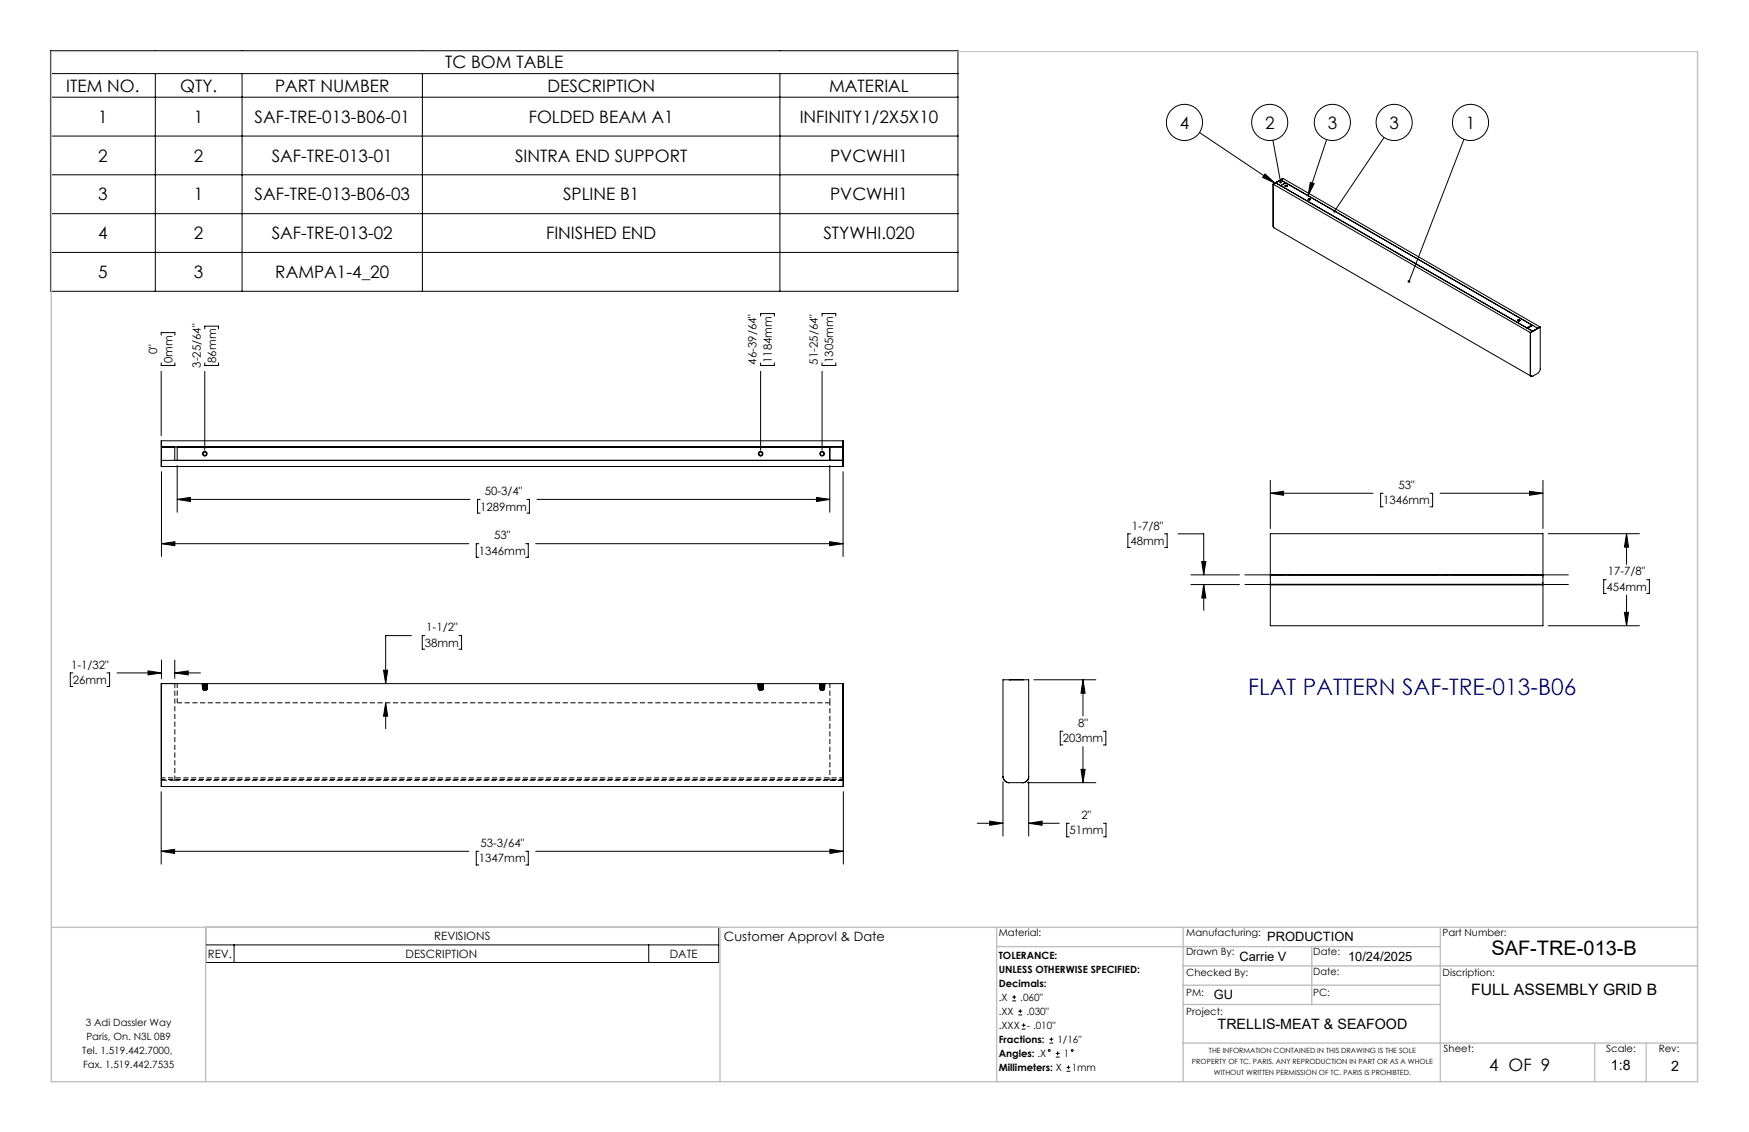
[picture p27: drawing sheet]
<svg xmlns="http://www.w3.org/2000/svg" width="432mm" height="279mm" viewBox="0 0 432 279" stroke-linecap="round" stroke-linejoin="round" font-family="sans-serif">
<defs><g id="words">
<text font-size="5.6" fill="#00f" x="308.1" y="171.5">FLAT PATTERN SAF-TRE-013-B06</text>
<text font-size="4.9" x="368.2" y="235.8">SAF-TRE-013-B</text>
<g font-size="4.2">
<text x="109.9" y="16.9">TC BOM TABLE</text>
<text x="16.4" y="22.6">ITEM NO.</text>
<text x="44.5" y="22.6">QTY.</text>
<text x="67.9" y="22.6">PART NUMBER</text>
<text x="135.2" y="22.6">DESCRIPTION</text>
<text x="204.7" y="22.6">MATERIAL</text>
<text x="24.2" y="30.3">1</text>
<text x="47.9" y="30.3">1</text>
<text x="62.8" y="30.3">SAF-TRE-013-B06-01</text>
<text x="130.5" y="30.3">FOLDED BEAM A1</text>
<text x="197.4" y="30.3">INFINITY1/2X5X10</text>
<text x="291.3" y="31.8">4</text>
<text x="312.3" y="31.8">2</text>
<text x="327.8" y="31.8">3</text>
<text x="343" y="31.8">3</text>
<text x="361.9" y="31.8">1</text>
<text x="24.2" y="39.9">2</text>
<text x="47.9" y="39.9">2</text>
<text x="67.1" y="39.9">SAF-TRE-013-01</text>
<text x="127.2" y="39.9">SINTRA END SUPPORT</text>
<text x="205" y="39.9">PVCWHI1</text>
<text x="24.2" y="49.5">3</text>
<text x="47.9" y="49.5">1</text>
<text x="62.8" y="49.5">SAF-TRE-013-B06-03</text>
<text x="139" y="49.5">SPLINE B1</text>
<text x="205" y="49.5">PVCWHI1</text>
<text x="24.2" y="59">4</text>
<text x="47.9" y="59">2</text>
<text x="67.1" y="59">SAF-TRE-013-02</text>
<text x="134.8" y="59">FINISHED END</text>
<text x="203.3" y="59">STYWHI.020</text>
<text x="24.2" y="68.6">5</text>
<text x="47.9" y="68.6">3</text>
<text x="68" y="68.6">RAMPA1-4_20</text>
<text x="367.6" y="264.2">4 OF 9</text>
</g>
<text font-size="3.9" x="363.2" y="245.6">FULL ASSEMBLY GRID B</text>
<g font-size="3.5">
<text x="300.6" y="253.9">TRELLIS-MEAT &amp; SEAFOOD</text>
<text x="397.7" y="264.2">1:8</text>
<text x="412.6" y="264.3">2</text>
</g>
<g font-size="3.2">
<text x="178.7" y="232.3">Customer Approvl &amp; Date</text>
<text x="312.9" y="232.3">PRODUCTION</text>
<text x="306" y="237.1">Carrie V</text>
<text x="332.8" y="237.1">10/24/2025</text>
<text x="299.7" y="246.6">GU</text>
</g>
<g font-size="2.8">
<text x="38.8" y="87.4" transform="rotate(-90 38.8 87.4)">0&quot;</text>
<text x="42.6" y="89.6" transform="rotate(-90 42.6 89.6)">0mm</text>
<text x="53.3" y="89.6" transform="rotate(-90 53.3 89.6)">86mm</text>
<text x="190.6" y="89.6" transform="rotate(-90 190.6 89.6)">1184mm</text>
<text x="205.7" y="89.6" transform="rotate(-90 205.7 89.6)">1305mm</text>
<text x="49.5" y="90.8" transform="rotate(-90 49.5 90.8)">3-25/64&quot;</text>
<text x="186.8" y="90" transform="rotate(-90 186.8 90)">46-39/64&quot;</text>
<text x="201.9" y="90" transform="rotate(-90 201.9 90)">51-25/64&quot;</text>
<text x="119.7" y="122.2">50-3/4&quot;</text>
<text x="341.5" y="124.5">1346mm</text>
<text x="345.3" y="120.7">53&quot;</text>
<text x="118.5" y="126">1289mm</text>
<text x="279.5" y="130.7">1-7/8&quot;</text>
<text x="118.2" y="136.9">1346mm</text>
<text x="122" y="133.1">53&quot;</text>
<text x="279.1" y="134.5">48mm</text>
<text x="396.9" y="142">17-7/8&quot;</text>
<text x="396.6" y="145.8">454mm</text>
<text x="105.2" y="155.8">1-1/2&quot;</text>
<text x="104.9" y="159.6">38mm</text>
<text x="17.6" y="165">1-1/32&quot;</text>
<text x="18" y="168.8">26mm</text>
<text x="266.2" y="179.4">8&quot;</text>
<text x="262.4" y="183.2">203mm</text>
<text x="267" y="202.1">2&quot;</text>
<text x="118.6" y="209.1">53-3/64&quot;</text>
<text x="264" y="205.9">51mm</text>
<text x="118.2" y="212.9">1347mm</text>
<text x="107.2" y="232.1">REVISIONS</text>
<text x="51.3" y="236.5">REV.</text>
<text x="100.1" y="236.5">DESCRIPTION</text>
<text x="165.4" y="236.5">DATE</text>
</g>
<g font-size="2.5">
<text x="246.6" y="231">Material:</text>
<text x="292.9" y="231">Manufacturing:</text>
<text x="356.2" y="231.1">Part Number:</text>
<text x="246.6" y="236.6">TOLERANCE:</text>
<text x="292.9" y="235.8">Drawn By:</text>
<text x="324.2" y="235.8">Date:</text>
<text x="246.6" y="240.1">UNLESS OTHERWISE SPECIFIED:</text>
<text x="246.6" y="243.6">Decimals:</text>
<text x="292.9" y="241">Checked By:</text>
<text x="292.9" y="245.7">PM:</text>
<text x="324.2" y="245.7">PC:</text>
<text x="324.2" y="240.7">Date:</text>
<text x="356.2" y="241">Discription:</text>
<text x="246.6" y="247">.X</text>
<text x="246.6" y="250.5">.XX</text>
<text x="251.9" y="247">.060&quot;</text>
<text x="253.4" y="250.5">.030&quot;</text>
<text x="292.9" y="250.6">Project:</text>
<text x="21.2" y="253.2">3 Adi Dassler Way</text>
<text x="21.3" y="256.7">Paris, On. N3L 0B9</text>
<text x="246.6" y="257.4">Fractions:</text>
<text x="246.6" y="254">.XXX</text>
<text x="253.5" y="254">- .010&quot;</text>
<text x="261.1" y="257.4">1/16&quot;</text>
<text x="20.3" y="260.1">Tel. 1.519.442.7000,</text>
<text x="20.5" y="263.6">Fax. 1.519.442.7535</text>
<text x="246.6" y="260.9">Angles: .X</text>
<text x="262.6" y="260.9">1</text>
<text x="356.4" y="259.7">Sheet:</text>
<text x="396.6" y="259.7">Scale:</text>
<text x="409.5" y="259.7">Rev:</text>
<text x="246.6" y="264.4">Millimeters: X</text>
<text x="264.6" y="264.4">1mm</text>
</g>
<g font-size="1.8">
<text x="294.3" y="262.7">PROPERTY OF TC. PARIS. ANY REPRODUCTION IN PART OR AS A WHOLE</text>
<text x="298.5" y="259.9">THE INFORMATION CONTAINED IN THIS DRAWING IS THE SOLE</text>
<text x="299.7" y="265.4">WITHOUT WRITTEN PERMISSION OF TC. PARIS IS PROHIBTED.</text>
</g>
</g></defs>
<g fill="none" stroke="#000" stroke-width=".25">
<path d="M12.5 12.5h224v59.4h-224zM12.5 18.2h224M38.3 18.2v53.7M59.8 18.2v53.7M104.3 18.2v53.7M192.5 18.2v53.7M12.5 24h224M12.5 33.6h224M296.1 32.7l18.6 12.5M314.3 34.6l1.9 10.3M327.5 34.5l-4.6 13.8M341.7 33.9l-12.2 18.2"/>
<path d="M361.4 34.4l-13.5 35.1M12.5 43.1h224M12.5 52.7h224M312.3 42.9l2.4 2.3-3-1.4zM314.3 55.8l.1 .3M314.3 45.4l.1 10.6 .1 .2 63.5 36.7M314.3 45.4l.1 .1M314.4 45.5l63.4 36.6M314.9 45.1l1.3 .7 1.2-.7 60.8 35.1M314.9 45.1l63.5 36.7-.6 .3M314.9 45.1l1.3-.7 1.2 .7M314.9 45.1l-.5 .4"/>
<path d="M316.2 44.4h.1M316.2 45.8v.1M316.2 44.4l62.2 35.9M316.7 44.1h.1M316.7 44.1l-2.4 1.3M316.8 44.1l-2.4 1.4M316.8 44.1l63.4 36.6M316.8 44.1l-.6 .3M317.3 45.8a.27 .27 0 0 1 .4-.1 .27 .27 0 0 1 0 .4 .27 .27 0 0 1-.4-.1zM323 49.1l.4-.1a.24 .24 0 0 1-.1 .4 .24 .24 0 0 1-.3-.3zM323 49.1h.4l.1 .1-.4 .1zM323.5 45l.9 .3-1.5 3z"/>
<path d="M12.5 62.3h224M187.8 78v-.6h3.4v.6M203 78v-.6h3.3v.6M374.7 79l.4-.1a.25 .25 0 0 1-.1 .4 .25 .25 0 0 1-.3-.3zM374.8 79h.3l.1 .1-.3 .1zM39.8 82.7v-.6h3.4v.6M39.8 89.6v.6h3.4v-.6M39.8 91.7v15.8M50.6 89.6v.6h3.3v-.6M50.6 81.2v-.7h3.3v.7M50.6 91.7v19.4M187.8 89.6v.6h3.4v-.6"/>
<path d="M187.8 91.7v19.4M203 89.6v.6h3.3v-.6M203 91.7v19.4M376.9 80.9h.1M377.2 81l1.2 .7M377.2 81v.1M377.8 82.1v10.5l.3 .3M377.8 82.1h.1M378 92.9h.1M378.2 80.2l-1.3 .7M378.2 80.2v.2M378.4 81.7h.1"/>
<path d="M378.4 80.3l-1.2 .7M378.4 80.3l1.3 .7M379.7 81h.1M379.7 81l-1.3 .7M380.2 80.7h.1M380.2 80.7l-2.4 1.4M380.2 80.7l-.5 .3M380.3 80.7v10.4l-.2 .5-.4 .5-1.2 .7a.36 .36 0 0 1-.5 .1 .36 .36 0 0 1-.1-.4l.1 .4M380.3 80.7l-2.4 1.4M39.8 108.8h168.4v6.3h-168.4zM39.9 108.8v6.3M39.9 116.4v21"/>
<path d="M39.9 110.3h3.2v3.3M39.9 113.6h168.2M39.9 110.3h168.2M43.7 114.9v11.5M204.9 110.3h-161.2v3.3M204.9 110.3v3.3M204.9 114.9v11.5M204.9 113.6h3.2M208.1 108.8v6.3M208.1 116.4v21M313.6 118.6v11.9M380.9 118.6v11.9"/>
<path d="M39.9 134.2l3.3-.5v1zM39.9 134.2h75.8M43.7 123.3l3.3-.5v1zM43.7 123.3h72.3M118.2 134.2h-.6v3.3h.6M118.5 123.3h-.6v3.3h.6M129.8 134.2h.6v3.3h-.6M130.1 123.3h.6v3.3h-.6M132.3 134.2h75.8M132.6 123.3h72.3M201.6 122.8l3.3 .5-3.3 .5zM204.8 133.7l3.3 .5-3.3 .5z"/>
<path d="M279.1 131.8h-.7v3.3h.7M287.5 131.8h.6v3.3h-.6M290.8 131.8h6.4v10.1M296.7 138.6h1l-.5 3.3zM313.6 121.7l3.3-.5v1zM313.6 131.7h67.3v22.7h-67.3zM313.6 121.7h25.4M341.5 121.7h-.6v3.4h.6M353 121.7h.7v3.4h-.7M355.5 121.7h25.4M377.6 121.2l3.3 .5-3.3 .5zM382.2 131.7h22.5"/>
<path d="M401.6 131.7l.5 3.3h-1.1zM401.6 131.7v7.6M101.6 156.9h-6.4v11.8M104.9 156.9h-.7v3.3h.7M113.3 156.9h.6v3.3h-.6M294 141.9h12M294 144.3h12M297.2 144.3l.5 3.3h-1zM297.2 144.3v6.3M313.6 144.4h67.3M313.6 141.8h67.3M313.6 144.2h67.3"/>
<path d="M313.6 142h67.3M382.2 154.4h22.5M396.6 143.1h-.7v3.4h.7M401 151.1h1.1l-.5 3.3zM401.6 146.9v7.5M406.5 143.1h.7v3.4h-.7M18 166.1h-.6v3.3h.6M26.4 166.1h.7v3.3h-.7M28.9 166.1h11M36.5 165.6l3.4 .5-3.4 .5zM39.8 168.7h168.4v25.4h-168.4zM39.9 162.9v4.6"/>
<path d="M43.1 168.7h-3.2v25.4M43.1 166.1l3.4-.5v1zM43.1 162.9v4.5M43.1 166.1h6.4M94.7 165.4h1l-.5 3.3zM95.2 173.5l.5 3.3h-1zM95.2 173.5v6.3M208.1 168.7v25.4M247.6 167.8h6.4v23.8a1.55 1.55 0 0 1-1.6 1.6h-3.2a1.55 1.55 0 0 1-1.6-1.6zM249.2 167.8h.1M252.4 167.8h.1M255.2 167.8h15.3"/>
<path d="M267.4 167.8l.5 3.3h-1zM267.4 167.8v8.9M39.8 195.4v17.9M208.2 195.4v17.9M247.6 191.7a1.56 1.56 0 0 0 1.6 1.5M247.6 192.9v13.5M253.6 193.2h16.9M254 191.7a1.49 1.49 0 0 1-1.6 1.5M254 192.9v13.5M262.4 180.5h-.6v3.4h.6M266.9 189.9h1l-.5 3.3zM267.4 184.3v8.9"/>
<path d="M272.4 180.5h.6v3.4h-.6M39.8 210.1l3.3-.5v1zM39.8 210.1h75.9M118.2 210.1h-.6v3.4h.6M129.8 210.1h.6v3.4h-.6M132.3 210.1h75.9M204.9 209.6l3.3 .5-3.3 .5zM241.3 203.2h6.3M244.3 202.7l3.3 .5-3.3 .5zM254 203.2l3.3-.5v1zM254 203.2h7.5M264 203.2h-.7v3.4h.7"/>
<path d="M272.4 203.2h.6v3.4h-.6M50.8 228.9h126.6v8.7h-126.6zM50.8 233.2h126.6M57.8 233.2v4.4M160.2 233.2v4.4M249.9 247.1h1M249.9 246.1h1M250.4 245.6v1M251.4 250.5h1M251.4 249.6h1M251.9 249.1v.9M252.2 254h1"/>
<path d="M252.2 253h1M252.7 252.6v.9M259.1 257.5h.9M259.1 256.5h.9M259.6 256v1M260.7 260h.9M261.1 259.5v1M260.7 260.9h.9M263.3 264.4h.9M263.3 263.5h.9M263.8 263v.9"/>
<circle cx="292.4" cy="30.2" r="4.5"/>
<circle cx="313.5" cy="30.2" r="4.5"/>
<circle cx="328.9" cy="30.2" r="4.5"/>
<circle cx="344.2" cy="30.2" r="4.5"/>
<circle cx="363" cy="30.2" r="4.5"/>
<circle cx="317.5" cy="45.9" r=".2"/>
<circle cx="50.6" cy="112" r=".43"/>
<circle cx="50.6" cy="112" r=".57"/>
<circle cx="187.8" cy="112" r=".43"/>
<circle cx="187.8" cy="112" r=".57"/>
<circle cx="203" cy="112" r=".43"/>
<circle cx="203" cy="112" r=".57"/>
<circle cx="259.1" cy="259.3" r=".23"/>
<circle cx="264.7" cy="259.3" r=".23"/>
</g>
<g fill="none" stroke="#000" stroke-width=".25" stroke-dasharray="1.3 .6" stroke-linecap="butt">
<path d="M49.8 168.9l.2 .1M49.8 168.9l.7 .1M49.8 168.9l.2-.1M49.9 168.9l.2 .1M49.9 169.2h.2M49.9 169.2h.6M49.9 169.2l.2-.1M49.9 169.4l.2 .1M49.9 169.4l.6 .1M49.9 169.4h.2M49.9 169.5h.2M49.9 169.7l.2 .1"/>
<path d="M49.9 169.7l.2-.1M49.9 170h.2M49.9 170l.2-.1M50 169.7l.5 .1M50 170h.5M50 168.8l-.2 .1M50 168.8h.5M50 168.8v.2M50 168.9v-.1M50 169h.5M50 169v-.1M50 169l-.2-.1"/>
<path d="M50.1 169.1l-.2 .1M50.1 169.1l.4-.1M50.1 169.1v.1M50.1 169.2v-.1M50.1 169.2l.4 .1M50.1 169.2h-.2M50.1 169.4h-.2M50.1 169.4l.4-.1M50.1 169.4v.1M50.1 169.5l.4 .1M50.1 169.5v-.1M50.1 169.5l-.2-.1"/>
<path d="M50.1 169.6l-.2 .1M50.1 169.6h.4M50.1 169.6v.2M50.1 169.7v-.1M50.1 169.8h.4M50.1 169.8v-.1M50.1 169.8l-.2-.1M50.1 169.9l-.2 .1M50.1 169.9l.4-.1M50.1 169.9v.1M50.1 170v-.1M50.1 170h-.2"/>
<path d="M50.1 170.3h.5M50.2 170l.3 .1M50.2 169.1v.1M50.2 168.7v.4M50.2 170.1v.1M50.2 169.3v.1M50.2 169.6v.1M50.2 170.2h.1M50.2 170l.1 .1M50.2 169.8l.1 .1M50.2 169.7h.1M50.2 169.5l.1 .1"/>
<path d="M50.2 169.2l.1 .1M50.2 169.4h.1M50.2 170.3h.3M50.2 169.1h.1M50.2 168.7h.1M50.2 169.1v-.4M50.3 169.7v.1M50.3 170.2l.2 .1M50.3 170.2h.1M50.3 170.2h.3M50.3 169.8h-.1M50.3 170.1h-.1"/>
<path d="M50.3 169.3h-.1M50.3 170.2l-.1 .1M50.3 169.6h-.1M50.3 169.9l-.1 .1M50.3 169.1h.2M50.3 168.7h.2M50.3 169.1v-.4M50.5 168.8v.1M50.5 168.9h-.7M50.5 168.9l-.5 .1M50.5 168.9v.1M50.5 169v.1"/>
<path d="M50.5 169.1l-.6 .1M50.5 169.1v.1M50.5 169.2h-.4M50.5 169.2v.1M50.5 169.3v.1M50.5 169.4h-.6M50.5 169.4v.2M50.5 169.4v.1M50.5 169.4l-.4 .1M50.5 169.5v.1M50.5 169.6v.1M50.5 169.6l-.6 .1"/>
<path d="M50.5 169.7l-.4 .1M50.5 169.7v.1M50.5 169.8v.1M50.5 169.8v.2M50.5 169.9l-.6 .1M50.5 169.9v.1M50.5 170v.1M50.5 170h-.4M50.5 169.1h.1M50.5 168.7h.1M50.5 168.7v.4M50.5 170.3h-.3"/>
<path d="M50.6 170.3h.5M50.6 169.1v-.4M50.6 169.1h.1M50.6 168.7h.1M50.6 170.2h-.2M50.6 169.2h.2M50.6 169.1l-.4 .1M50.6 169.2l.4-.1M50.7 169.1h.2M50.7 168.7h.2M50.7 169.1v-.4M50.7 170.1l.4 .1"/>
<path d="M50.7 170.1v-.1M50.7 170l.6 .1M50.7 170v-.1M50.7 170v-.2M50.7 169.9v-.1M50.7 169.8l.4 .1M50.7 169.8v-.1M50.7 169.8h.4M50.7 169.8h.6M50.7 169.7v-.1M50.7 169.6h.4M50.7 169.6v-.2"/>
<path d="M50.7 169.6v-.1M50.7 169.6l.4-.1M50.7 169.5l.6 .1M50.7 169.5v-.1M50.7 169.4v-.1M50.7 169.3l.4 .1M50.7 169.3v-.1M50.7 169.3l.4-.1M50.7 169.3h.6M50.7 169.2v-.1M50.7 169.2v-.2M50.7 169.1v-.1"/>
<path d="M50.7 169l.4 .1M50.7 169v-.1M50.7 169h.4M50.7 169h.6M50.7 168.9v-.1M50.7 168.8l.4-.1M50.9 169.1h.1M50.9 168.7v.4M50.9 168.7h.1M50.9 169.8h.1M50.9 170.1h.1M50.9 169.3h.1"/>
<path d="M50.9 169.7l.1-.1M50.9 170l.1-.1M50.9 169.5h.1M50.9 169.2l.1-.1M50.9 169.4v-.1M50.9 170.2v-.1M50.9 170.2l.1-.1M50.9 170.1l.2-.1M50.9 170.1v.1M50.9 170.3l.1-.1M51 169.9l-.6 .1M51 169.1v-.4"/>
<path d="M51 169.2h-.1M51 169.6l-.1-.1M51 170h-.1M51 169.7h-.1M51 169.4h-.1M51 169.9l-.1-.1M51 170.2l-.1-.1M51 169.1h-.4M51 170.1v-.1M51 169.8v-.1M51 169.3v-.1M51 170.3h-.1"/>
<path d="M51 170.1h-.1M51 170.2h-.1M51 170.2l.2-.1M51.1 169.9l-.4 .1M51.1 170.2v-.1M51.1 170.2l.2-.1M51.1 169.9l.2-.1M51.1 170v.2M51.1 170l.2 .1M51.1 170h-.4M51.1 169.6h.2M51.1 169.8h.2"/>
<path d="M51.1 169.8v.1M51.1 169.8l-.4-.1M51.1 169.6l-.4 .1M51.1 169.4l.2-.1M51.1 169.5l.2 .1M51.1 169.5v.1M51.1 169.5l-.4-.1M51.1 169.4h-.4M51.1 169.4v-.1M51.1 169.3v-.1M51.1 169.2l.2 .1M51.1 169.2v.2"/>
<path d="M51.1 169.1h.2M51.1 169.2h-.4M51.1 169.1l-.4 .1M51.1 169l.2 .1M51.1 169v.1M51.1 169l-.4-.1M51.1 168.8h.2M51.1 168.8l-.4 .1M51.1 168.7l.2 .1M51.1 168.7v.1M51.2 170.1h-.2M51.3 170.1l-.2-.1"/>
<path d="M51.3 170.1l-.2 .1M51.3 169.8l-.6 .1M51.3 169.8h-.2M51.3 169.8l-.2 .1M51.3 169.6h-.6M51.3 169.6h-.2M51.3 169.6l-.2-.1M51.3 169.3l-.6 .1M51.3 169.3l-.2 .1M51.3 169.3l-.2-.1M51.3 169.1h-.6M51.3 169.1h-.2"/>
<path d="M51.3 169h-.2M51.3 168.8h-.6M51.3 168.8h-.2M187.1 168.9l.2 .1M187.1 168.9l.6 .1M187.1 168.9l.2-.1M187.1 169.2h.2M187.1 169.2h.6M187.1 169.2l.2-.1M187.1 169.4l.2 .1M187.1 169.4l.6 .1M187.1 169.4h.2"/>
<path d="M187.1 169.5h.2M187.1 169.7l.2 .1M187.1 169.7l.2-.1M187.1 170h.2M187.1 170l.2-.1M187.1 170h.1M187.2 169.7l.5 .1M187.2 170h.5M187.3 168.8l-.2 .1M187.3 168.8h.4M187.3 168.8v.2M187.3 168.9v-.1"/>
<path d="M187.3 169h.4M187.3 169v-.1M187.3 169l-.2-.1M187.3 169.1l-.2 .1M187.3 169.1l.4-.1M187.3 169.1v.1M187.3 169.2v-.1M187.3 169.2l.4 .1M187.3 169.2h-.2M187.3 169.4h-.2M187.3 169.4l.4-.1M187.3 169.4v.1"/>
<path d="M187.3 169.5l.4 .1M187.3 169.5v-.1M187.3 169.5l-.2-.1M187.3 169.6l-.2 .1M187.3 169.6h.4M187.3 169.6v.2M187.3 169.7v-.1M187.3 169.8h.4M187.3 169.8v-.1M187.3 169.8l-.2-.1M187.3 169.9l-.2 .1M187.3 169.9l.4-.1"/>
<path d="M187.3 169.9v.1M187.3 170v-.1M187.3 170h-.2M187.3 170.3h.5M187.4 170l.3 .1M187.4 169.1l.1 .1M187.4 168.7v.4M187.4 170.1v.1M187.4 169.3v.1M187.4 169.6v.1M187.4 170.2h.1M187.4 170l.1 .1"/>
<path d="M187.4 169.8l.1 .1M187.4 169.7h.1M187.4 169.5l.1 .1M187.4 169.4h.1M187.4 169.2l.1 .1M187.4 170.3h.3M187.4 168.7h.1M187.4 169.1h.1M187.4 169.1v-.4M187.5 169.2h-.1M187.5 169.7v.1M187.5 170.2l.2 .1"/>
<path d="M187.5 170.2h.1M187.5 170.2h.3M187.5 169.8h-.1M187.5 170.1h-.1M187.5 169.3h-.1M187.5 170.2l-.1 .1M187.5 169.6h-.1M187.5 169.9l-.1 .1M187.5 169.1h.2M187.5 168.7h.2M187.5 169.1v-.4M187.7 168.8v.1"/>
<path d="M187.7 168.9h-.6M187.7 168.9l-.4 .1M187.7 168.9v.1M187.7 169v.1M187.7 169.1l-.6 .1M187.7 169.1v.1M187.7 169.2h-.4M187.7 169.2v.1M187.7 169.3v.1M187.7 169.4h-.6M187.7 169.4v.2M187.7 169.4v.1"/>
<path d="M187.7 169.4l-.4 .1M187.7 169.5v.1M187.7 169.6v.1M187.7 169.6l-.6 .1M187.7 169.7l-.4 .1M187.7 169.7v.1M187.7 169.8v.1M187.7 169.8v.2M187.7 169.9l-.6 .1M187.7 169.9v.1M187.7 170v.1M187.7 170h-.4"/>
<path d="M187.7 169.1h.1M187.7 168.7h.1M187.7 168.7v.4M187.7 170.3h-.3M187.8 170.3h.5M187.8 169.1h.1M187.8 168.7h.1M187.8 169.1v-.4M187.8 170.2h-.2M187.8 169.2h.2M187.8 169.1l-.4 .1M187.9 169.2l.3-.1"/>
<path d="M187.9 169.2h.1M187.9 169.2h-.1M187.9 169.1h.2M187.9 168.7h.2M187.9 169.1v-.4M187.9 170.1l.4 .1M187.9 170.1v-.1M187.9 170l.6 .1M187.9 170v-.1M187.9 170v-.2M187.9 169.9v-.1M187.9 169.8l.4 .1"/>
<path d="M187.9 169.8v-.1M187.9 169.8h.4M187.9 169.8h.6M187.9 169.7v-.1M187.9 169.6h.4M187.9 169.6v-.2M187.9 169.6v-.1M187.9 169.6l.4-.1M187.9 169.5l.6 .1M187.9 169.5v-.1M187.9 169.4v-.1M187.9 169.3l.4 .1"/>
<path d="M187.9 169.3v-.1M187.9 169.3l.4-.1M187.9 169.3h.6M187.9 169.2v-.1M187.9 169.2v-.2M187.9 169.1v-.1M187.9 169l.4 .1M187.9 169v-.1M187.9 169h.4M187.9 169h.6M187.9 168.9v-.1M187.9 168.8l.5-.1"/>
<path d="M188.1 169.1h.1M188.1 168.7v.4M188.1 168.7h.1M188.1 169.8h.1M188.1 170.1h.1M188.1 169.3h.1M188.1 169.5h.1M188.1 169.7l.1-.1M188.1 170l.1-.1M188.1 169.2l.1-.1M188.1 169.4v-.1M188.1 170.2v-.1"/>
<path d="M188.1 170.2l.1-.1M188.1 170.1l.2-.1M188.1 170.1v.1M188.1 169.2h-.1M188.1 170.3l.1-.1M188.2 169.9l-.6 .1M188.2 169.1v-.4M188.2 169.2h-.1M188.2 169.6l-.1-.1M188.2 170h-.1M188.2 169.7h-.1M188.2 169.4h-.1"/>
<path d="M188.2 169.9l-.1-.1M188.2 170.2l-.1-.1M188.2 169.1h-.4M188.2 170.1v-.1M188.2 169.3v-.1M188.2 169.8v-.1M188.2 170.3h-.1M188.2 170.1h-.1M188.3 170.2h-.2M188.3 170.2l.2-.1M188.3 169.9l-.4 .1M188.3 170.2v-.1"/>
<path d="M188.3 169.9l.2-.1M188.3 170v.2M188.3 170l.2 .1M188.3 170h-.4M188.3 169.6h.2M188.3 169.8h.2M188.3 169.8v.1M188.3 169.8l-.4-.1M188.3 169.6l-.4 .1M188.3 169.4l.2-.1M188.3 169.5l.2 .1M188.3 169.5v.1"/>
<path d="M188.3 169.5l-.4-.1M188.3 169.4h-.4M188.3 169.4v-.1M188.3 169.3v-.1M188.3 169.2l.2 .1M188.3 169.2v.2M188.3 169.1h.2M188.3 169.2h-.4M188.3 169.1l-.4 .1M188.3 169l.2 .1M188.3 169v.1M188.3 169l-.4-.1"/>
<path d="M188.3 168.8h.3M188.4 168.8l-.5 .1M188.4 168.7l.2 .1M188.4 168.7v.1M188.5 170.1h-.3M188.5 170.1l-.2-.1M188.5 170.1l-.2 .1M188.5 169.8l-.6 .1M188.5 169.8h-.2M188.5 169.8l-.2 .1M188.5 169.6h-.6M188.5 169.6h-.2"/>
<path d="M188.5 169.6l-.2-.1M188.5 169.3l-.6 .1M188.5 169.3l-.2 .1M188.5 169.3l-.2-.1M188.5 169.1h-.6M188.5 169.1h-.2M188.5 169h-.2M188.6 168.8h-.7M188.6 168.8h-.2M202.2 168.9l.2 .1M202.2 168.9l.7 .1M202.2 168.9l.2-.1"/>
<path d="M202.3 168.9l.2 .1M202.3 169.2h.2M202.3 169.2h.6M202.3 169.2l.2-.1M202.3 169.4l.2 .1M202.3 169.4l.6 .1M202.3 169.4h.2M202.3 169.5h.2M202.3 169.7l.2 .1M202.3 169.7l.2-.1M202.3 170h.2M202.3 170l.2-.1"/>
<path d="M202.4 169.7l.5 .1M202.4 170h.5M202.4 168.8l-.2 .1M202.4 168.8h.5M202.4 168.8v.2M202.4 168.9v-.1M202.4 169h.5M202.4 169v-.1M202.4 169l-.2-.1M202.5 169.1l-.2 .1M202.5 169.1l.4-.1M202.5 169.1v.1"/>
<path d="M202.5 169.2v-.1M202.5 169.2l.4 .1M202.5 169.2h-.2M202.5 169.4h-.2M202.5 169.4l.4-.1M202.5 169.4v.1M202.5 169.5l.4 .1M202.5 169.5v-.1M202.5 169.5l-.2-.1M202.5 169.6l-.2 .1M202.5 169.6h.4M202.5 169.6v.2"/>
<path d="M202.5 169.7v-.1M202.5 169.8h.4M202.5 169.8v-.1M202.5 169.8l-.2-.1M202.5 169.9l-.2 .1M202.5 169.9l.4-.1M202.5 169.9v.1M202.5 170v-.1M202.5 170h-.2M202.5 170.3h.5M202.6 170l.3 .1M202.6 169.1v.1"/>
<path d="M202.6 168.7v.4M202.6 170.1v.1M202.6 169.3v.1M202.6 169.6v.1M202.6 170.2h.1M202.6 169.8l.1 .1M202.6 170l.1 .1M202.6 169.7h.1M202.6 169.5l.1 .1M202.6 169.4h.1M202.6 169.2l.1 .1M202.6 170.3h.3"/>
<path d="M202.6 169.1h.1M202.6 168.7h.1M202.6 169.1v-.4M202.7 169.7v.1M202.7 170.2l.2 .1M202.7 170.2h.1M202.7 170.2h.3M202.7 169.8h-.1M202.7 170.1h-.1M202.7 169.3h-.1M202.7 170.2l-.1 .1M202.7 169.6h-.1"/>
<path d="M202.7 169.9l-.1 .1M202.7 169.1h.2M202.7 168.7h.2M202.7 169.1v-.4M202.9 168.8v.1M202.9 168.9h-.7M202.9 168.9l-.5 .1M202.9 168.9v.1M202.9 169v.1M202.9 169.1l-.6 .1M202.9 169.1v.1M202.9 169.2h-.4"/>
<path d="M202.9 169.2v.1M202.9 169.3v.1M202.9 169.4h-.6M202.9 169.4v.2M202.9 169.4v.1M202.9 169.4l-.4 .1M202.9 169.5v.1M202.9 169.6v.1M202.9 169.6l-.6 .1M202.9 169.7l-.4 .1M202.9 169.7v.1M202.9 169.8v.1"/>
<path d="M202.9 169.8v.2M202.9 169.9l-.6 .1M202.9 169.9v.1M202.9 170v.1M202.9 170h-.4M202.9 169.1h.1M202.9 168.7h.1M202.9 168.7v.4M202.9 170.3h-.3M203 170.3h.5M203 168.7h.1M203 169.1v-.4"/>
<path d="M203 169.1h.1M203 170.2h-.2M203 169.2h.2M203 169.1l-.4 .1M203 169.2l.4-.1M203.1 169.1h.2M203.1 169.1v-.4M203.1 168.7h.2M203.1 170.1l.4 .1M203.1 170.1v-.1M203.1 170l.6 .1M203.1 170v-.1"/>
<path d="M203.1 170v-.2M203.1 169.9v-.1M203.1 169.8l.4 .1M203.1 169.8v-.1M203.1 169.8h.4M203.1 169.8h.6M203.1 169.7v-.1M203.1 169.6h.4M203.1 169.6v-.2M203.1 169.6v-.1M203.1 169.6l.4-.1M203.1 169.5l.6 .1"/>
<path d="M203.1 169.5v-.1M203.1 169.4v-.1M203.1 169.3l.4 .1M203.1 169.3v-.1M203.1 169.3l.4-.1M203.1 169.3h.6M203.1 169.2v-.1M203.1 169.2v-.2M203.1 169.1v-.1M203.1 169l.4 .1M203.1 169v-.1M203.1 169h.4"/>
<path d="M203.1 169h.6M203.1 168.9v-.1M203.1 168.8l.4-.1M203.3 168.7v.4M203.3 168.7h.1M203.3 169.1h.1M203.3 169.7l.1-.1M203.3 169.8h.1M203.3 170l.1-.1M203.3 170.1h.1M203.3 169.3h.1M203.3 169.5h.1"/>
<path d="M203.3 169.2l.1-.1M203.3 169.4v-.1M203.3 170.2v-.1M203.3 170.2l.1-.1M203.3 170.1l.2-.1M203.3 170.1v.1M203.3 169.2h-.1M203.3 170.3l.1-.1M203.4 169.9l-.6 .1M203.4 169.1v-.4M203.4 169.2h-.1M203.4 169.6l-.1-.1"/>
<path d="M203.4 170h-.1M203.4 169.7h-.1M203.4 169.4h-.1M203.4 169.9l-.1-.1M203.4 170.2l-.1-.1M203.4 169.1h-.4M203.4 170.1v-.1M203.4 169.8v-.1M203.4 169.3v-.1M203.4 170.3h-.1M203.4 170.1h-.1M203.4 170.2h-.1"/>
<path d="M203.4 170.2l.2-.1M203.5 169.9l-.4 .1M203.5 170.2v-.1M203.5 170.2l.2-.1M203.5 169.9l.2-.1M203.5 170v.2M203.5 170l.2 .1M203.5 170h-.4M203.5 169.6h.2M203.5 169.8h.2M203.5 169.8v.1M203.5 169.8l-.4-.1"/>
<path d="M203.5 169.6l-.4 .1M203.5 169.4l.2-.1M203.5 169.5l.2 .1M203.5 169.5v.1M203.5 169.5l-.4-.1M203.5 169.4h-.4M203.5 169.4v-.1M203.5 169.3v-.1M203.5 169.2l.2 .1M203.5 169.2v.2M203.5 169.1h.2M203.5 169.2h-.4"/>
<path d="M203.5 169.1l-.4 .1M203.5 169l.2 .1M203.5 169v.1M203.5 169l-.4-.1M203.5 168.8h.2M203.5 168.8l-.4 .1M203.5 168.7l.2 .1M203.5 168.7v.1M203.6 170.1h-.2M203.7 170.1l-.2-.1M203.7 170.1l-.2 .1M203.7 169.8l-.6 .1"/>
<path d="M203.7 169.8h-.2M203.7 169.8l-.2 .1M203.7 169.6h-.6M203.7 169.6h-.2M203.7 169.6l-.2-.1M203.7 169.3l-.6 .1M203.7 169.3l-.2 .1M203.7 169.3l-.2-.1M203.7 169.1h-.6M203.7 169.1h-.2M203.7 169h-.2M203.7 168.8h-.6"/>
<path d="M203.7 168.8h-.2"/>
</g>
<path d="M50.2 170.3h.7l-.3-.1M50.6 169.1l-.4 .1h.6M187.4 170.3h.7l-.3-.1M187.8 169.1l-.3 .1h.6M202.6 170.3h.7l-.3-.1M203 169.1l-.4 .1h.7" fill="none" stroke="#000" stroke-width=".25" stroke-dasharray="1.3 .6" stroke-dashoffset=".5" stroke-linecap="butt"/>
<g fill="none" stroke="#000" stroke-width=".25" stroke-dasharray="1.3 .6" stroke-dashoffset=".8" stroke-linecap="butt">
<path d="M50 168.7l.1 1.6M50.2 170l.8 .1-.8 .1M50.2 169.2l.8 .1-.8 .1M51.1 170.3l.1-1.6M187.2 168.7l.1 1.6M187.4 169.4h.8l-.8 .1M187.4 170l.8 .1-.8 .1M187.4 169.2l.8 .1-.8 .1M188.3 170.3l.1-1.6M202.4 168.7l.1 1.6M202.6 170l.8 .1-.8 .1M202.6 169.2l.8 .1-.8 .1"/>
<path d="M203.5 170.3l.1-1.6"/>
</g>
<g fill="none" stroke="#000" stroke-width=".25" stroke-dasharray="1.3 .6" stroke-dashoffset=".4" stroke-linecap="butt">
<path d="M50.2 170.1l.8 .1M50.2 169.8l.8 .1M50.2 169.5l.8 .1M50.2 169.3l.8 .1M50.2 169.2h.8M50.2 170.2h.8M50.2 169.4h.8M50.2 169.7l.8 .1M50.2 170h.7M50.2 169.7h.7M51 169.8h-.8M51 169.5h-.8"/>
<path d="M51 169.6l-.8 .1M51 170.2l-.8 .1M51 170l-.8 .1M51 169.9l-.8 .1M51 169.7l-.8 .1M51 169.6h-.8M51 169.4l-.8 .1M51 169.2l-.8 .1M51 169.1l-.8 .1M187.4 170.1l.8 .1M187.4 170h.8M187.4 169.8l.8 .1"/>
<path d="M187.4 169.6l.8 .1M187.4 169.5l.8 .1M187.4 169.3l.8 .1M187.4 169.2h.8M187.4 170.2h.8M187.4 169.7l.8 .1M188.2 169.8h-.8M188.2 169.6l-.8 .1M188.2 170.2l-.8 .1M188.2 170l-.8 .1M188.2 169.9l-.8 .1M188.2 169.7l-.8 .1"/>
<path d="M188.2 169.6h-.8M188.2 169.4l-.8 .1M188.2 169.2l-.8 .1M188.2 169.1l-.8 .1M202.6 170.1l.8 .1M202.6 170h.7M202.6 169.8l.8 .1M202.6 169.6l.7 .1M202.6 169.5l.7 .1M202.6 169.3l.8 .1M202.6 169.2h.7M202.6 170.2h.8"/>
<path d="M202.6 169.5l.8 .1M202.6 169.4h.8M202.6 169.7l.8 .1M203.4 169.5h-.8M203.4 169.8h-.8M203.4 169.6l-.8 .1M203.4 170.2l-.8 .1M203.4 170l-.8 .1M203.4 169.9l-.8 .1M203.4 169.7l-.8 .1M203.4 169.6h-.8M203.4 169.4l-.8 .1"/>
<path d="M203.4 169.2l-.8 .1M203.4 169.1l-.8 .1"/>
</g>
<g fill="none" stroke="#000" stroke-width=".25" stroke-dasharray="1.3 .6" stroke-dashoffset=".6" stroke-linecap="butt">
<path d="M50.6 170l-.3 .1h.6l-.3 .1M50.6 169.9h-.3l.6 .1h-.3M50.6 169.7h-.3l.6 .1-.3 .1M50.6 169.5l-.3 .1 .6 .1h-.3M50.6 169.4h-.3l.6 .1h-.3M50.6 169.2l-.3 .1h.6l-.3 .1M50.6 169.4h.3l-.6-.1 .3-.1M50.6 169.6l.3-.1-.6-.1h.3M50.6 169.7h.3l-.6-.1h.3M50.6 169.9l.3-.1h-.6l.3-.1M50.6 170h.3l-.6-.1h.3M50.6 170.2h.3l-.6-.1 .3-.1"/>
<path d="M187.8 170l-.3 .1h.6l-.3 .1M187.8 169.9h-.3l.6 .1h-.3M187.8 169.7h-.3l.6 .1-.3 .1M187.8 169.5l-.3 .1 .6 .1h-.3M187.8 169.4h-.3l.6 .1h-.3M187.8 169.2l-.3 .1h.6l-.3 .1M187.8 169.4h.3l-.6-.1 .3-.1M187.8 169.6l.3-.1-.6-.1h.3M187.8 169.7h.3l-.6-.1h.3M187.8 169.9l.3-.1h-.6l.3-.1M187.8 170h.3l-.6-.1h.3M187.8 170.2h.3l-.6-.1 .3-.1"/>
<path d="M203 170l-.3 .1h.6l-.3 .1M203 169.9h-.3l.6 .1h-.3M203 169.7h-.3l.6 .1-.3 .1M203 169.5l-.3 .1 .6 .1h-.3M203 169.4h-.3l.6 .1h-.3M203 169.2l-.3 .1h.6l-.3 .1M203 169.4h.3l-.6-.1 .3-.1M203 169.6l.3-.1-.6-.1h.3M203 169.7h.3l-.6-.1h.3M203 169.9l.3-.1h-.6l.3-.1M203 170h.3l-.6-.1h.3M203 170.2h.3l-.6-.1 .3-.1"/>
<path d="M204.9 173.5v19.1"/>
</g>
<path d="M43.8 168.7v4.8M204.9 168.7v4.8" fill="none" stroke="#000" stroke-width=".25" stroke-dasharray="1.3 .6" stroke-dashoffset=".2" stroke-linecap="butt"/>
<path d="M43.8 173.5h161.1M43.2 192.6v-23.9M43.2 192.6h165" fill="none" stroke="#000" stroke-width=".25" stroke-dasharray="1.3 .6" stroke-dashoffset=".1" stroke-linecap="butt"/>
<path d="M43.2 192.6h-3.3M204.9 192.6h3.3" fill="none" stroke="#000" stroke-width=".25" stroke-dasharray="1.3 .6" stroke-dashoffset="-.1" stroke-linecap="butt"/>
<path d="M39.9 192h168.3M208.2 192.4h-168.3" fill="none" stroke="#000" stroke-width=".25" stroke-dasharray="1.3 .6" stroke-dashoffset=".3" stroke-linecap="butt"/>
<path d="M307.3 141.9h80M307.3 144.3h80" fill="none" stroke="#000" stroke-width=".25" stroke-dasharray="15.2 1.3 1.3 1.3" stroke-dashoffset="5.7" stroke-linecap="butt"/>
<path d="M12.7 12.7h406.4" fill="none" stroke="#c0c0c0" stroke-width=".25"/>
<g fill="none" stroke="#c0c0c0" stroke-width=".35">
<path d="M12.7 12.7v254.3h406.4v-254.3M12.7 228.9h406.4M50.8 228.9v38.1M177.8 228.9v38.1M246.1 233.6h109.5M246.1 228.9v38.1M292.1 238.4h127M292.1 228.9v38.1M323.8 233.6v14.3M355.6 228.9v38.1M292.1 257.5h127M292.1 243.2h63.5"/>
<path d="M292.1 247.9h63.5M393.7 257.5v9.5M406.4 257.5v9.5"/>
</g>
<g fill="#000">
<path d="M312.3 42.9l2.4 2.3-3-1.4zM323.5 45l.9 .3-1.5 3zM347.6 69.3v.4l.1 .1 .2-.3-.2 .3a.35 .35 0 0 0 .5-.2 .35 .35 0 0 0-.2-.5 .35 .35 0 0 0-.4 .2zM329.2 51.9l-.1 .3 .2 .2 .2-.3-.2 .3a.34 .34 0 0 0 .4 0 .34 .34 0 0 0 0-.5 .34 .34 0 0 0-.5 0zM316 44.7l-.2 .4 .4 .2v-.4v.4l.2-.1v-.4z"/>
<path d="M39.9 134.2l3.3-.5v1zM204.8 133.7l3.3 .5-3.3 .5zM43.7 123.3l3.3-.5v1zM201.6 122.8l3.3 .5-3.3 .5zM244.3 202.7l3.3 .5-3.3 .5zM254 203.2l3.3-.5v1zM267.4 167.8l.5 3.3h-1zM266.9 189.9h1l-.5 3.3zM296.7 138.6h1l-.5 3.3zM297.2 144.3l.5 3.3h-1zM313.6 121.7l3.3-.5v1zM377.6 121.2l3.3 .5-3.3 .5zM401.6 131.7l.5 3.3h-1.1zM401 151.1h1.1l-.5 3.3z"/>
<path d="M39.8 210.1l3.3-.5v1zM204.9 209.6l3.3 .5-3.3 .5zM94.7 165.4h1l-.5 3.3zM95.2 173.5l.5 3.3h-1zM43.1 166.1l3.4-.5v1zM36.5 165.6l3.4 .5-3.4 .5z"/>
</g>
<use href="#words"/>
</svg>
